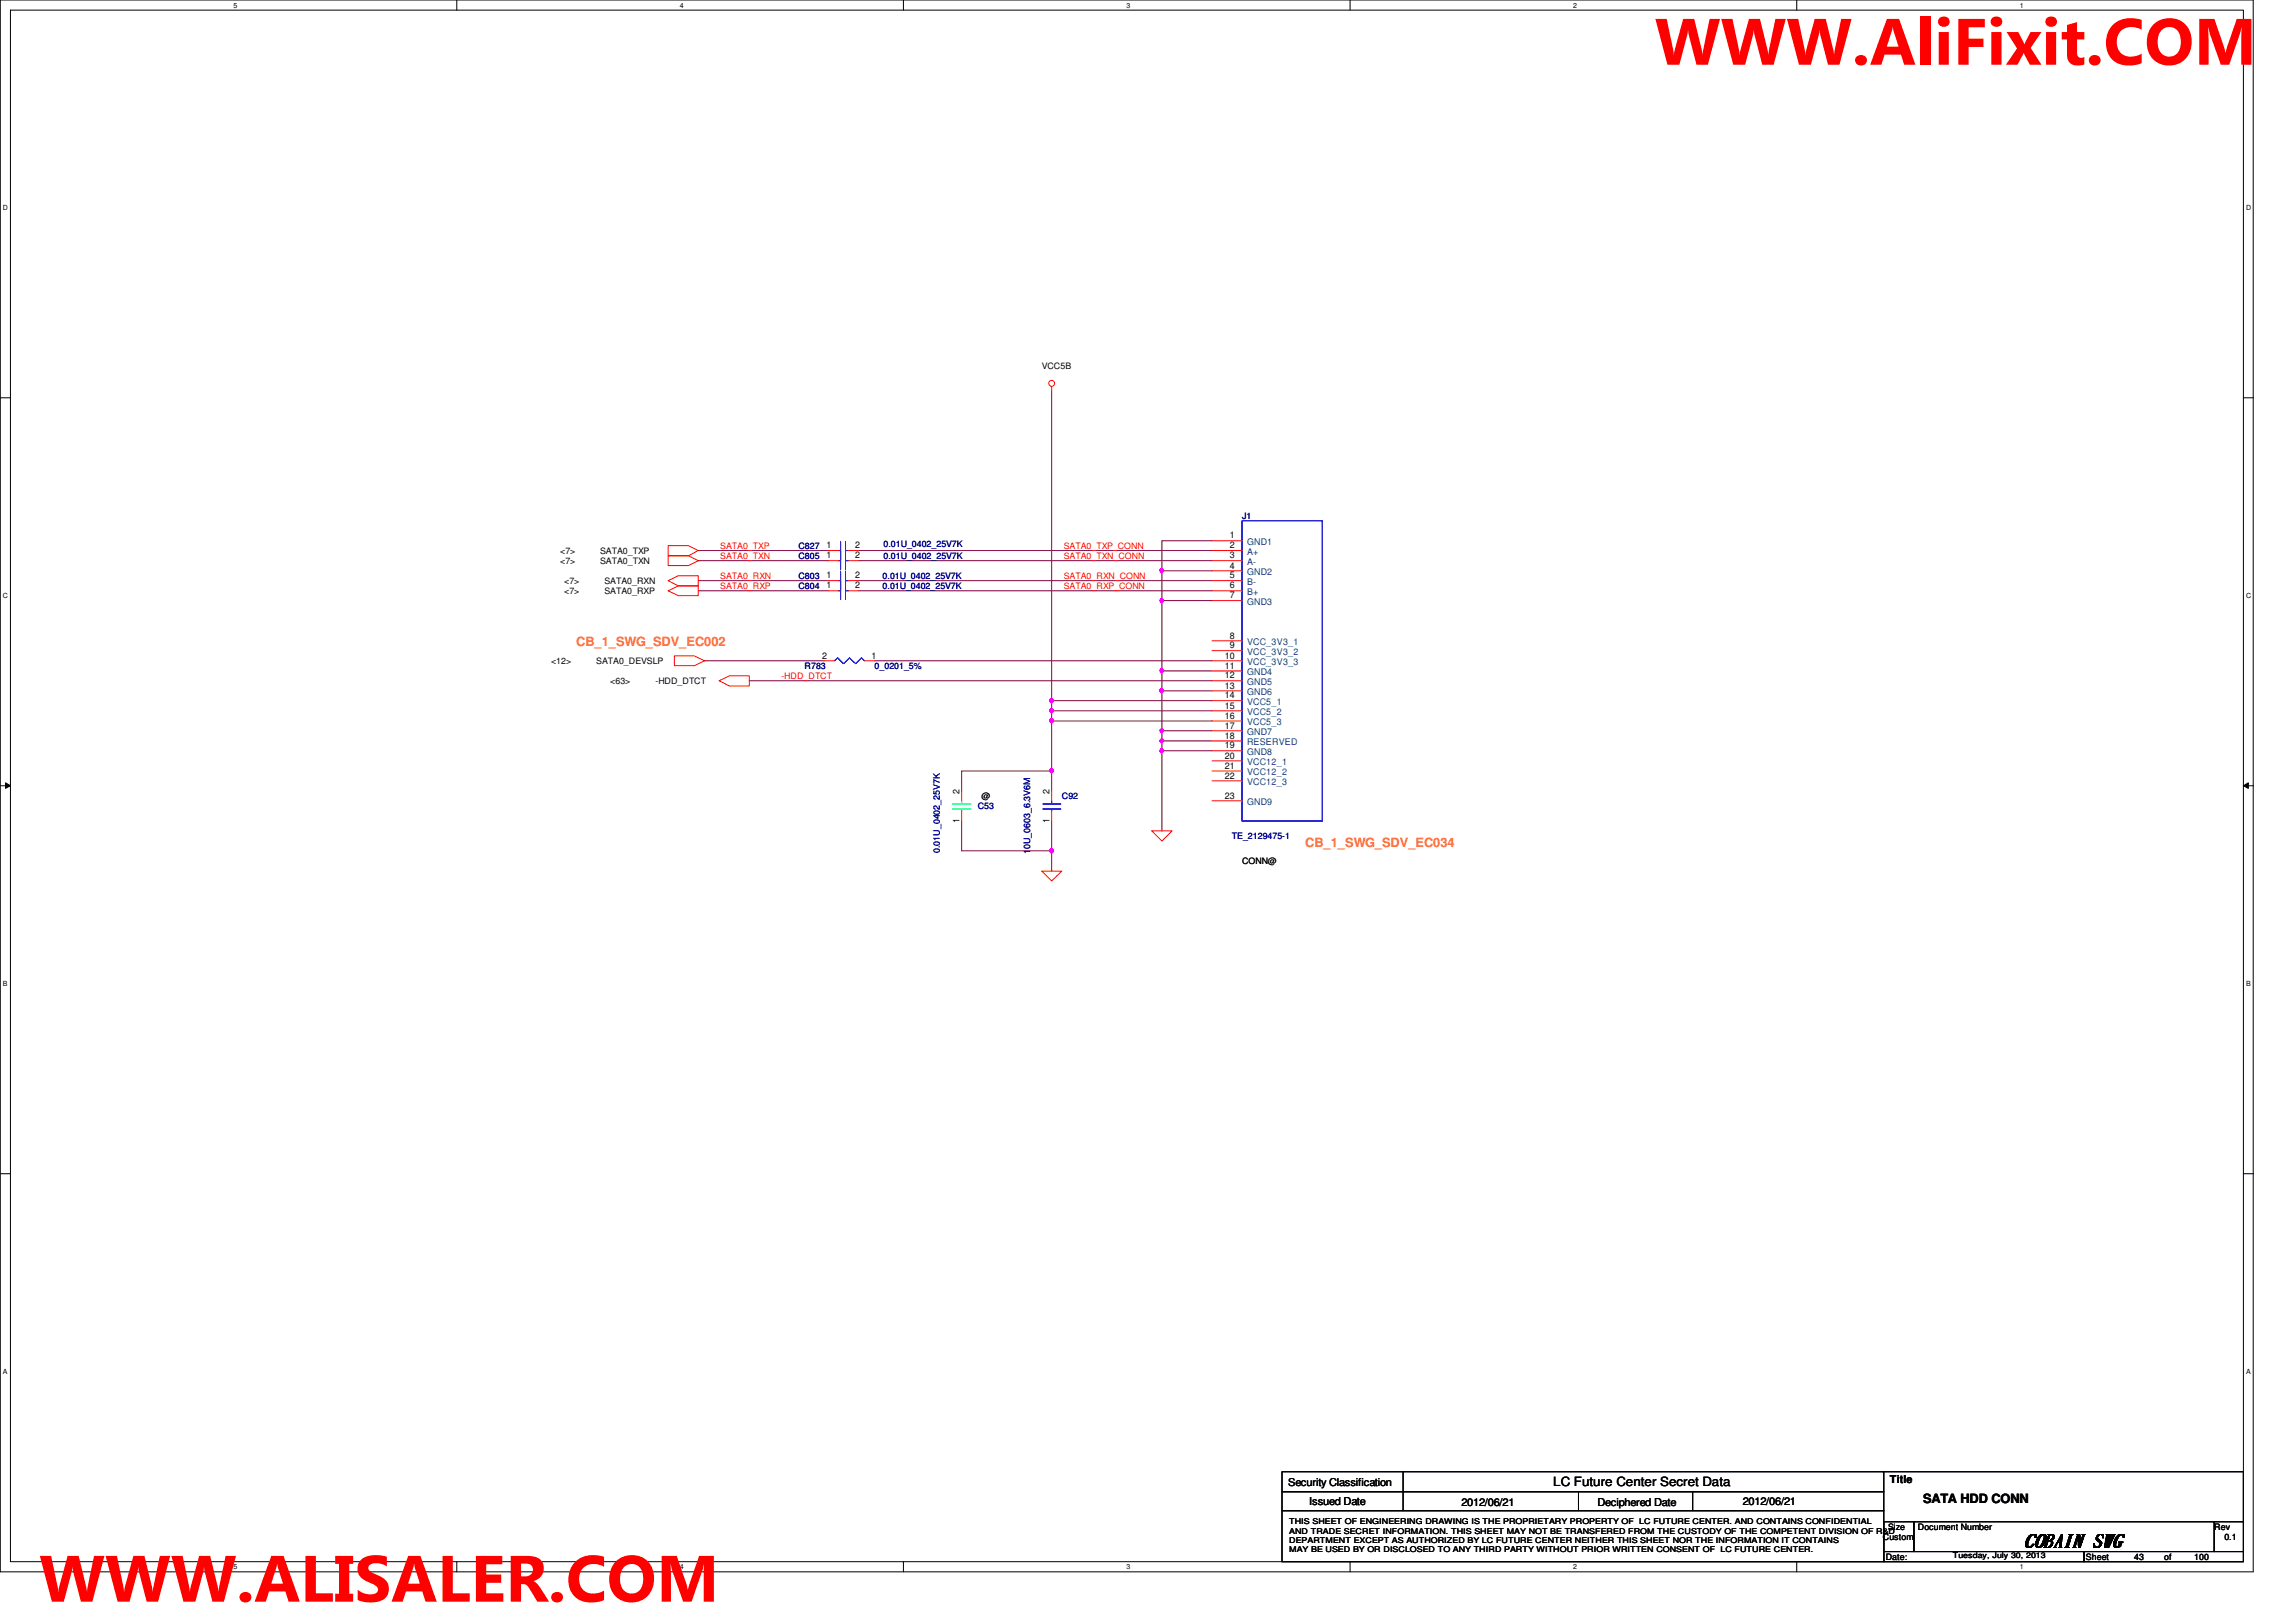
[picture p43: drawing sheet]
<svg xmlns="http://www.w3.org/2000/svg" width="297mm" height="210mm" viewBox="0 0 297 210" stroke-linecap="round" stroke-linejoin="round" font-family="sans-serif">
<defs><g id="words">
<g font-size="8.5" fill="#f00">
<text x="214.1" y="8.4">WWW.AliFixit.COM</text>
<text x="5.1" y="207.3">WWW.ALISALER.COM</text>
</g>
<text font-size="2.4" x="261.8" y="200.2">COBAIN SWG</text>
<g font-size="1.7" fill="#ff8000">
<text x="74.5" y="83.7">CB_1_SWG_SDV_EC002</text>
<text x="168.9" y="109.6">CB_1_SWG_SDV_EC034</text>
</g>
<g font-size="1.7">
<text x="201" y="192.3">LC Future Center Secret Data</text>
<text x="248.8" y="194.6">SATA HDD CONN</text>
</g>
<g font-size="1.4">
<text x="244.5" y="191.9">Title</text>
<text x="166.7" y="192.3">Security Classification</text>
<text x="169.4" y="194.7">Issued Date</text>
<text x="189.1" y="194.9">2012/06/21</text>
<text x="206.7" y="194.9">Deciphered Date</text>
<text x="225.5" y="194.7">2012/06/21</text>
</g>
<g font-size="1.2">
<text x="106.9" y="71">1</text>
<text x="110.7" y="71">2</text>
<text x="159.1" y="69.7">1</text>
<text x="159.1" y="71">2</text>
<text x="106.9" y="74.8">1</text>
<text x="106.9" y="76.2">1</text>
<text x="106.9" y="72.3">1</text>
<text x="110.7" y="74.8">2</text>
<text x="110.7" y="76.2">2</text>
<text x="110.7" y="72.3">2</text>
<text x="159.1" y="72.3">3</text>
<text x="159.1" y="73.6">4</text>
<text x="159.1" y="74.8">5</text>
<text x="159.1" y="76.2">6</text>
<text x="159.1" y="77.4">7</text>
<text x="159.1" y="82.6">8</text>
<text x="159.1" y="83.9">9</text>
<text x="106.4" y="85.2">2</text>
<text x="112.7" y="85.2">1</text>
<text x="158.4" y="85.2">10</text>
<text x="158.4" y="86.5">11</text>
<text x="158.4" y="87.8">12</text>
<text x="158.4" y="89.1">13</text>
<text x="158.4" y="90.4">14</text>
<text x="158.4" y="91.7">15</text>
<text x="158.4" y="93">16</text>
<text x="158.4" y="94.3">17</text>
<text x="158.4" y="95.6">18</text>
<text x="158.4" y="96.9">19</text>
<text x="158.4" y="98.2">20</text>
<text x="158.4" y="99.5">21</text>
<text x="158.4" y="100.8">22</text>
<text x="124.1" y="106.5" transform="rotate(-90 124.1 106.5)">1</text>
<text x="124.1" y="102.7" transform="rotate(-90 124.1 102.7)">2</text>
<text x="135.8" y="106.5" transform="rotate(-90 135.8 106.5)">1</text>
<text x="135.8" y="102.7" transform="rotate(-90 135.8 102.7)">2</text>
<text x="158.4" y="103.3">23</text>
</g>
<g font-size="1.2" fill="#004080">
<text x="161.3" y="70.5">GND1</text>
<text x="161.3" y="71.8">A+</text>
<text x="161.3" y="73.1">A-</text>
<text x="161.3" y="74.4">GND2</text>
<text x="161.3" y="75.7">B-</text>
<text x="161.3" y="77">B+</text>
<text x="161.3" y="78.3">GND3</text>
<text x="161.3" y="83.5">VCC_3V3_1</text>
<text x="161.3" y="84.8">VCC_3V3_2</text>
<text x="161.3" y="86.1">VCC_3V3_3</text>
<text x="161.3" y="87.4">GND4</text>
<text x="161.3" y="88.6">GND5</text>
<text x="161.3" y="90">GND6</text>
<text x="161.3" y="91.2">VCC5_1</text>
<text x="161.3" y="92.5">VCC5_2</text>
<text x="161.3" y="93.9">VCC5_3</text>
<text x="161.3" y="95.1">GND7</text>
<text x="161.3" y="96.4">RESERVED</text>
<text x="161.3" y="97.7">GND8</text>
<text x="161.3" y="99">VCC12_1</text>
<text x="161.3" y="100.3">VCC12_2</text>
<text x="161.3" y="101.6">VCC12_3</text>
<text x="161.3" y="104.2">GND9</text>
</g>
<g font-size="1.1">
<text x="134.8" y="47.8">VCC5B</text>
<text x="72.5" y="71.7">&lt;7&gt;</text>
<text x="77.6" y="71.7">SATA0_TXP</text>
<text x="72.5" y="73">&lt;7&gt;</text>
<text x="73" y="75.6">&lt;7&gt;</text>
<text x="73" y="76.9">&lt;7&gt;</text>
<text x="77.6" y="73">SATA0_TXN</text>
<text x="78.2" y="75.6">SATA0_RXN</text>
<text x="78.2" y="76.9">SATA0_RXP</text>
<text x="71.3" y="86">&lt;12&gt;</text>
<text x="77.1" y="86">SATA0_DEVSLP</text>
<text x="78.9" y="88.6">&lt;63&gt;</text>
<text x="84.8" y="88.6">-HDD_DTCT</text>
<text x="127" y="103.5">@</text>
<text x="160.7" y="111.8">CONN@</text>
<text x="243.6" y="199.3">Custom</text>
<text x="244" y="201.9">Date:</text>
<text x="244.3" y="198">Size</text>
<text x="248.1" y="198">Document Number</text>
<text x="269.9" y="201.9">Sheet</text>
<text x="276.1" y="201.9">43</text>
<text x="280" y="201.9">of</text>
<text x="283.9" y="201.9">100</text>
<text x="286.5" y="198">Rev</text>
<text x="287.8" y="199.3">0.1</text>
</g>
<g font-size="1.1" fill="#f00">
<text x="93.2" y="71">SATA0_TXP</text>
<text x="137.6" y="71">SATA0_TXP_CONN</text>
<text x="93.2" y="72.3">SATA0_TXN</text>
<text x="93.2" y="74.9">SATA0_RXN</text>
<text x="93.2" y="76.2">SATA0_RXP</text>
<text x="137.6" y="72.3">SATA0_TXN_CONN</text>
<text x="137.6" y="76.2">SATA0_RXP_CONN</text>
<text x="137.6" y="74.9">SATA0_RXN_CONN</text>
<text x="101.1" y="87.8">-HDD_DTCT</text>
</g>
<g font-size="1.1" fill="#000080">
<text x="103.3" y="71.1">C827</text>
<text x="114.3" y="70.8">0.01U_0402_25V7K</text>
<text x="160.7" y="67.2">J1</text>
<text x="103.3" y="75">C803</text>
<text x="103.3" y="76.2">C804</text>
<text x="103.3" y="72.3">C805</text>
<text x="114.2" y="75">0.01U_0402_25V7K</text>
<text x="114.2" y="76.2">0.01U_0402_25V7K</text>
<text x="114.3" y="72.3">0.01U_0402_25V7K</text>
<text x="104.1" y="86.6">R783</text>
<text x="113.2" y="86.6">0_0201_5%</text>
<text x="126.5" y="104.7">C53</text>
<text x="137.4" y="103.5">C92</text>
<text x="121.6" y="110.4" transform="rotate(-90 121.6 110.4)">0.01U_0402_25V7K</text>
<text x="133.3" y="110.5" transform="rotate(-90 133.3 110.5)">10U_0603_6.3V6M</text>
<text x="159.4" y="108.6">TE_2129475-1</text>
</g>
<g font-size="1">
<text x="166.8" y="197.3">THIS SHEET OF ENGINEERING DRAWING IS THE PROPRIETARY PROPERTY OF LC FUTURE CENTER. AND CONTAINS CONFIDENTIAL</text>
<text x="166.8" y="198.5">AND TRADE SECRET INFORMATION. THIS SHEET MAY NOT BE TRANSFERED FROM THE CUSTODY OF THE COMPETENT DIVISION OF R&amp;D</text>
<text x="166.8" y="199.6">DEPARTMENT EXCEPT AS AUTHORIZED BY LC FUTURE CENTER NEITHER THIS SHEET NOR THE INFORMATION IT CONTAINS</text>
<text x="166.8" y="200.8">MAY BE USED BY OR DISCLOSED TO ANY THIRD PARTY WITHOUT PRIOR WRITTEN CONSENT OF LC FUTURE CENTER.</text>
<text x="252.6" y="201.7">Tuesday, July 30, 2013</text>
</g>
<g font-size=".9">
<text x="30.2" y="1">5</text>
<text x="88" y="1">4</text>
<text x="145.8" y="1">3</text>
<text x="203.5" y="1">2</text>
<text x="261.3" y="1">1</text>
<text x=".4" y="27.2">D</text>
<text x="290.6" y="27.2">D</text>
<text x=".4" y="77.3">C</text>
<text x="290.6" y="77.3">C</text>
<text x=".4" y="127.6">B</text>
<text x="290.6" y="127.6">B</text>
<text x=".4" y="177.8">A</text>
<text x="290.6" y="177.8">A</text>
<text x="30.2" y="203.1">5</text>
<text x="88" y="203.1">4</text>
<text x="145.8" y="203.1">3</text>
<text x="203.5" y="203.1">2</text>
<text x="261.3" y="203.1">1</text>
</g>
</g></defs>
<path d="M0 0h291.5v203.4h-291.5zM1.4 1.3h288.8v200.8h-288.8z" fill="none" stroke="#000" stroke-width=".13"/>
<g fill="#fff">
<path d="M30.2 .2h.5v1h-.5z"/>
<path d="M30.2 202.3h.5v1h-.5z"/>
</g>
<path d="M59.1 0v1.3M59.1 202.1v1.3" fill="none" stroke="#000" stroke-width=".13"/>
<g fill="#fff">
<path d="M88 .2h.5v1h-.5z"/>
<path d="M88 202.3h.5v1h-.5z"/>
</g>
<path d="M116.9 0v1.3M116.9 202.1v1.3" fill="none" stroke="#000" stroke-width=".13"/>
<g fill="#fff">
<path d="M145.7 .2h.6v1h-.6z"/>
<path d="M145.7 202.3h.6v1h-.6z"/>
</g>
<path d="M174.7 0v1.3M174.7 202.1v1.3" fill="none" stroke="#000" stroke-width=".13"/>
<g fill="#fff">
<path d="M203.5 .2h.5v1h-.5z"/>
<path d="M203.5 202.3h.5v1h-.5z"/>
</g>
<path d="M232.4 0v1.3M232.4 202.1v1.3" fill="none" stroke="#000" stroke-width=".13"/>
<g fill="#fff">
<path d="M261.3 .2h.5v1h-.5z"/>
<path d="M261.3 202.3h.5v1h-.5z"/>
<path d="M.4 26.4h.6v1h-.6z"/>
<path d="M290.6 26.4h.6v1h-.6z"/>
<path d="M.4 76.5h.6v1.1h-.6z"/>
<path d="M290.6 76.5h.6v1.1h-.6z"/>
</g>
<path d="M0 51.5h1.4M290.2 51.5h1.3" fill="none" stroke="#000" stroke-width=".13"/>
<g fill="#fff">
<path d="M.4 126.7h.6v1.1h-.6z"/>
<path d="M290.6 126.7h.6v1.1h-.6z"/>
</g>
<path d="M0 101.7h1.4M.7 101.3l.7 .4-.7 .3zM290.2 101.7h1.3M290.2 101.7l.7-.4v.7z" fill="none" stroke="#000" stroke-width=".13"/>
<path d="M.7 101.3l.7 .4-.7 .3zM290.2 101.7l.7-.4v.7z" fill="#000"/>
<g fill="#fff">
<path d="M.4 177h.5v1h-.5z"/>
<path d="M290.6 177h.5v1h-.5z"/>
</g>
<path d="M0 151.9h1.4M290.2 151.9h1.3" fill="none" stroke="#000" stroke-width=".13"/>
<path d="M90.3 71.2h16.9M90.3 72.6h16.9M90.3 75.1h16.9M90.3 76.5h16.9M150.3 70h6.5M150.3 73.9v3.8" fill="none" stroke="#800040" stroke-width=".13"/>
<path d="M150.1 77.5h.2l.2 .1v.3l-.2 .1-.2-.1z" fill-rule="evenodd" fill="#f0f"/>
<path d="M150.1 77.5h.2l.2 .1v.3l-.2 .1-.2-.1z" fill="none" stroke="#f0f" stroke-width=".13"/>
<path d="M150.3 73.9h6.5" fill="none" stroke="#800040" stroke-width=".13"/>
<path d="M150.1 73.6h.2l.2 .1v.3l-.2 .1-.2-.1z" fill-rule="evenodd" fill="#f0f"/>
<path d="M150.1 73.6h.2l.2 .1v.3l-.2 .1-.2-.1z" fill="none" stroke="#f0f" stroke-width=".13"/>
<path d="M156.8 77.7h-6.5v9.1" fill="none" stroke="#800040" stroke-width=".13"/>
<path d="M150.1 86.6l.2-.1 .2 .1v.4h-.2h-.2z" fill-rule="evenodd" fill="#f0f"/>
<path d="M150.1 86.6l.2-.1 .2 .1v.4h-.2h-.2z" fill="none" stroke="#f0f" stroke-width=".13"/>
<path d="M156.8 86.8h-6.5v2.6" fill="none" stroke="#800040" stroke-width=".13"/>
<path d="M150.1 89.2h.4v.2v.1l-.2 .1-.2-.1z" fill-rule="evenodd" fill="#f0f"/>
<path d="M150.1 89.2h.4v.2v.1l-.2 .1-.2-.1z" fill="none" stroke="#f0f" stroke-width=".13"/>
<path d="M96.9 88.1h59.9M136.1 90.7h20.7M156.8 92h-20.7v1.3" fill="none" stroke="#800040" stroke-width=".13"/>
<circle cx="136.1" cy="92" r=".25" fill="#f0f"/>
<circle cx="136.1" cy="92" r=".25" fill="none" stroke="#f0f" stroke-width=".13"/>
<path d="M150.3 89.4h6.5" fill="none" stroke="#800040" stroke-width=".13"/>
<path d="M150.1 89.2h.4v.2v.1l-.2 .1-.2-.1z" fill-rule="evenodd" fill="#f0f"/>
<path d="M150.1 89.2h.4v.2v.1l-.2 .1-.2-.1z" fill="none" stroke="#f0f" stroke-width=".13"/>
<path d="M136.1 93.3h20.7M150.3 89.4v5.2" fill="none" stroke="#800040" stroke-width=".13"/>
<circle cx="136.1" cy="93.3" r=".26" fill="#f0f"/>
<circle cx="136.1" cy="93.3" r=".26" fill="none" stroke="#f0f" stroke-width=".13"/>
<path d="M156.8 94.6h-6.5v1.3" fill="none" stroke="#800040" stroke-width=".13"/>
<path d="M150.1 94.4h.4v.1v.2l-.2 .1-.2-.1z" fill-rule="evenodd" fill="#f0f"/>
<path d="M150.1 94.4h.4v.1v.2l-.2 .1-.2-.1z" fill="none" stroke="#f0f" stroke-width=".13"/>
<path d="M150.3 95.9h6.5M156.8 97.2h-6.5v10.3" fill="none" stroke="#800040" stroke-width=".13"/>
<path d="M150.1 97l.2-.1 .2 .1v.3l-.2 .1-.2-.1z" fill-rule="evenodd" fill="#f0f"/>
<path d="M150.1 97l.2-.1 .2 .1v.3l-.2 .1-.2-.1z" fill="none" stroke="#f0f" stroke-width=".13"/>
<path d="M136.1 50.5v41.5M136.1 99.8v2.6" fill="none" stroke="#800040" stroke-width=".13"/>
<circle cx="136.1" cy="90.7" r=".26" fill="#f0f"/>
<circle cx="136.1" cy="90.7" r=".26" fill="none" stroke="#f0f" stroke-width=".13"/>
<path d="M124.4 99.8h11.7" fill="none" stroke="#800040" stroke-width=".13"/>
<circle cx="136.1" cy="99.7" r=".26" fill="#f0f"/>
<circle cx="136.1" cy="99.7" r=".26" fill="none" stroke="#f0f" stroke-width=".13"/>
<path d="M124.4 99.8v2.6M124.4 106.3v3.8h11.7" fill="none" stroke="#800040" stroke-width=".13"/>
<circle cx="136.1" cy="110.1" r=".26" fill="#f0f"/>
<circle cx="136.1" cy="110.1" r=".26" fill="none" stroke="#f0f" stroke-width=".13"/>
<path d="M150.3 95.9v1.3M136.1 110.1v2.6" fill="none" stroke="#800040" stroke-width=".13"/>
<path d="M150.1 95.7h.4v.1v.2l-.2 .1-.2-.1z" fill-rule="evenodd" fill="#f0f"/>
<path d="M150.1 95.7h.4v.1v.2l-.2 .1-.2-.1z" fill="none" stroke="#f0f" stroke-width=".13"/>
<path d="M136.1 93.3v6.5" fill="none" stroke="#800040" stroke-width=".13"/>
<circle cx="136.1" cy="93.3" r=".26" fill="#f0f"/>
<circle cx="136.1" cy="93.3" r=".26" fill="none" stroke="#f0f" stroke-width=".13"/>
<path d="M111.1 71.2h45.7M111.1 72.6h45.7M111.1 76.5h45.7M111.1 75.1h45.7M150.3 70v3.9M91.1 85.5h15.6M113.2 85.5h43.6M136.1 106.3v3.8" fill="none" stroke="#800040" stroke-width=".13"/>
<g fill="none" stroke="#f00" stroke-width=".13">
<path d="M136.1 50v.5M86.4 70.6h2.7l1.2 .6-1.2 .7h-2.7zM86.4 71.9h2.7l1.2 .7-1.2 .6h-2.7zM86.4 75.1l1.4-.6h2.5v1.3h-2.5zM86.4 76.5l1.4-.7h2.5v1.3h-2.5zM107.2 75.1h1.3M107.2 76.5h1.3M107.2 71.2h1.3M107.2 72.6h1.3M109.8 75.1h1.3M109.8 76.5h1.3M109.8 71.2h1.3"/>
<path d="M109.8 72.6h1.3M156.8 70h3.9M156.8 71.2h3.9M156.8 72.6h3.9M156.8 73.9h3.9M156.8 75.1h3.9M156.8 76.5h3.9M156.8 77.7h3.9M87.2 84.9h2.6l1.3 .6-1.3 .6h-2.6zM93 88.1l1.4-.6h2.5v1.3h-2.5zM106.7 85.5h1.2M111.8 85.5h1.4"/>
<path d="M156.8 82.9h3.9M156.8 84.2h3.9M156.8 85.5h3.9M156.8 86.8h3.9M156.8 88.1h3.9M156.8 89.4h3.9M156.8 90.7h3.9M156.8 92h3.9M156.8 93.3h3.9M156.8 94.6h3.9M156.8 95.9h3.9M156.8 97.2h3.9"/>
<path d="M156.8 98.5h3.9M156.8 99.8h3.9M124.4 104.9v1.4M124.4 102.4v1.2M134.8 112.7h2.6l-1.3 1.3zM136.1 104.9v1.4M136.1 102.4v1.2M149 107.5h2.6l-1.3 1.3zM156.8 101h3.9M156.8 103.6h3.9"/>
<circle cx="136.1" cy="49.6" r=".38"/>
</g>
<path d="M165.9 190.5h77.8v2.5h-77.8zM165.9 193h77.8v2.5h-77.8zM165.9 195.5h77.8v6.6h-77.8zM181.5 190.5v5M204.2 193v2.5M219 193v2.5M243.6 190.5h46.6v6.4M243.7 196.9h3.9v3.9h-3.9zM247.6 196.9h38.9v3.9h-38.9zM286.5 196.9h3.7v3.9h-3.7zM243.7 200.8h25.9v1.3h-25.9zM269.6 200.8h20.6v1.3h-20.6z" fill="none" stroke="#000" stroke-width=".13"/>
<path d="M123.2 104.1h2.4M123.2 104.7h2.4M124.4 104.7v.2M124.4 103.6v.5" fill="none" stroke="#00ff80" stroke-width=".13"/>
<g fill="none" stroke="#00f" stroke-width=".13">
<path d="M108.5 75.1h.3M108.5 76.5h.3M108.5 71.2h.3M108.5 72.6h.3M108.8 74v2.3M108.8 75.3v2.3M108.8 70.1v2.3M108.8 71.4v2.3M109.4 74v2.3M109.4 75.3v2.3M109.4 70.1v2.3M109.4 71.4v2.3"/>
<path d="M109.4 75.1h.4M109.4 76.5h.4M109.4 71.2h.4M109.4 72.6h.4M160.7 67.4h10.4v38.9h-10.4zM107.9 85.5l.5-.4 .7 .8 .8-.8 .8 .8 .8-.8 .3 .4M134.9 104.1h2.3M134.9 104.7h2.3M136.1 104.7v.2M136.1 103.6v.5"/>
</g>
<path d="M150.1 77.5h.2l.2 .1v.3l-.2 .1-.2-.1z" fill-rule="evenodd" fill="#f0f"/>
<path d="M150.1 77.5h.2l.2 .1v.3l-.2 .1-.2-.1z" fill="none" stroke="#f0f" stroke-width=".13"/>
<path d="M150.1 73.6h.2l.2 .1v.3l-.2 .1-.2-.1z" fill-rule="evenodd" fill="#f0f"/>
<path d="M150.1 73.6h.2l.2 .1v.3l-.2 .1-.2-.1z" fill="none" stroke="#f0f" stroke-width=".13"/>
<path d="M150.1 86.6l.2-.1 .2 .1v.4h-.2h-.2z" fill-rule="evenodd" fill="#f0f"/>
<path d="M150.1 86.6l.2-.1 .2 .1v.4h-.2h-.2z" fill="none" stroke="#f0f" stroke-width=".13"/>
<path d="M150.1 89.2h.4v.2v.1l-.2 .1-.2-.1z" fill-rule="evenodd" fill="#f0f"/>
<path d="M150.1 89.2h.4v.2v.1l-.2 .1-.2-.1z" fill="none" stroke="#f0f" stroke-width=".13"/>
<circle cx="136.1" cy="92" r=".25" fill="#f0f"/>
<circle cx="136.1" cy="92" r=".25" fill="none" stroke="#f0f" stroke-width=".13"/>
<path d="M150.1 89.2h.4v.2v.1l-.2 .1-.2-.1z" fill-rule="evenodd" fill="#f0f"/>
<path d="M150.1 89.2h.4v.2v.1l-.2 .1-.2-.1z" fill="none" stroke="#f0f" stroke-width=".13"/>
<circle cx="136.1" cy="93.3" r=".26" fill="#f0f"/>
<circle cx="136.1" cy="93.3" r=".26" fill="none" stroke="#f0f" stroke-width=".13"/>
<path d="M150.1 94.4h.4v.1v.2l-.2 .1-.2-.1z" fill-rule="evenodd" fill="#f0f"/>
<path d="M150.1 94.4h.4v.1v.2l-.2 .1-.2-.1z" fill="none" stroke="#f0f" stroke-width=".13"/>
<path d="M150.1 97l.2-.1 .2 .1v.3l-.2 .1-.2-.1z" fill-rule="evenodd" fill="#f0f"/>
<path d="M150.1 97l.2-.1 .2 .1v.3l-.2 .1-.2-.1z" fill="none" stroke="#f0f" stroke-width=".13"/>
<circle cx="136.1" cy="90.7" r=".26" fill="#f0f"/>
<circle cx="136.1" cy="90.7" r=".26" fill="none" stroke="#f0f" stroke-width=".13"/>
<circle cx="136.1" cy="99.7" r=".26" fill="#f0f"/>
<circle cx="136.1" cy="99.7" r=".26" fill="none" stroke="#f0f" stroke-width=".13"/>
<circle cx="136.1" cy="110.1" r=".26" fill="#f0f"/>
<circle cx="136.1" cy="110.1" r=".26" fill="none" stroke="#f0f" stroke-width=".13"/>
<path d="M150.1 95.7h.4v.1v.2l-.2 .1-.2-.1z" fill-rule="evenodd" fill="#f0f"/>
<path d="M150.1 95.7h.4v.1v.2l-.2 .1-.2-.1z" fill="none" stroke="#f0f" stroke-width=".13"/>
<circle cx="136.1" cy="93.3" r=".26" fill="#f0f"/>
<circle cx="136.1" cy="93.3" r=".26" fill="none" stroke="#f0f" stroke-width=".13"/>
<use href="#words"/>
</svg>
